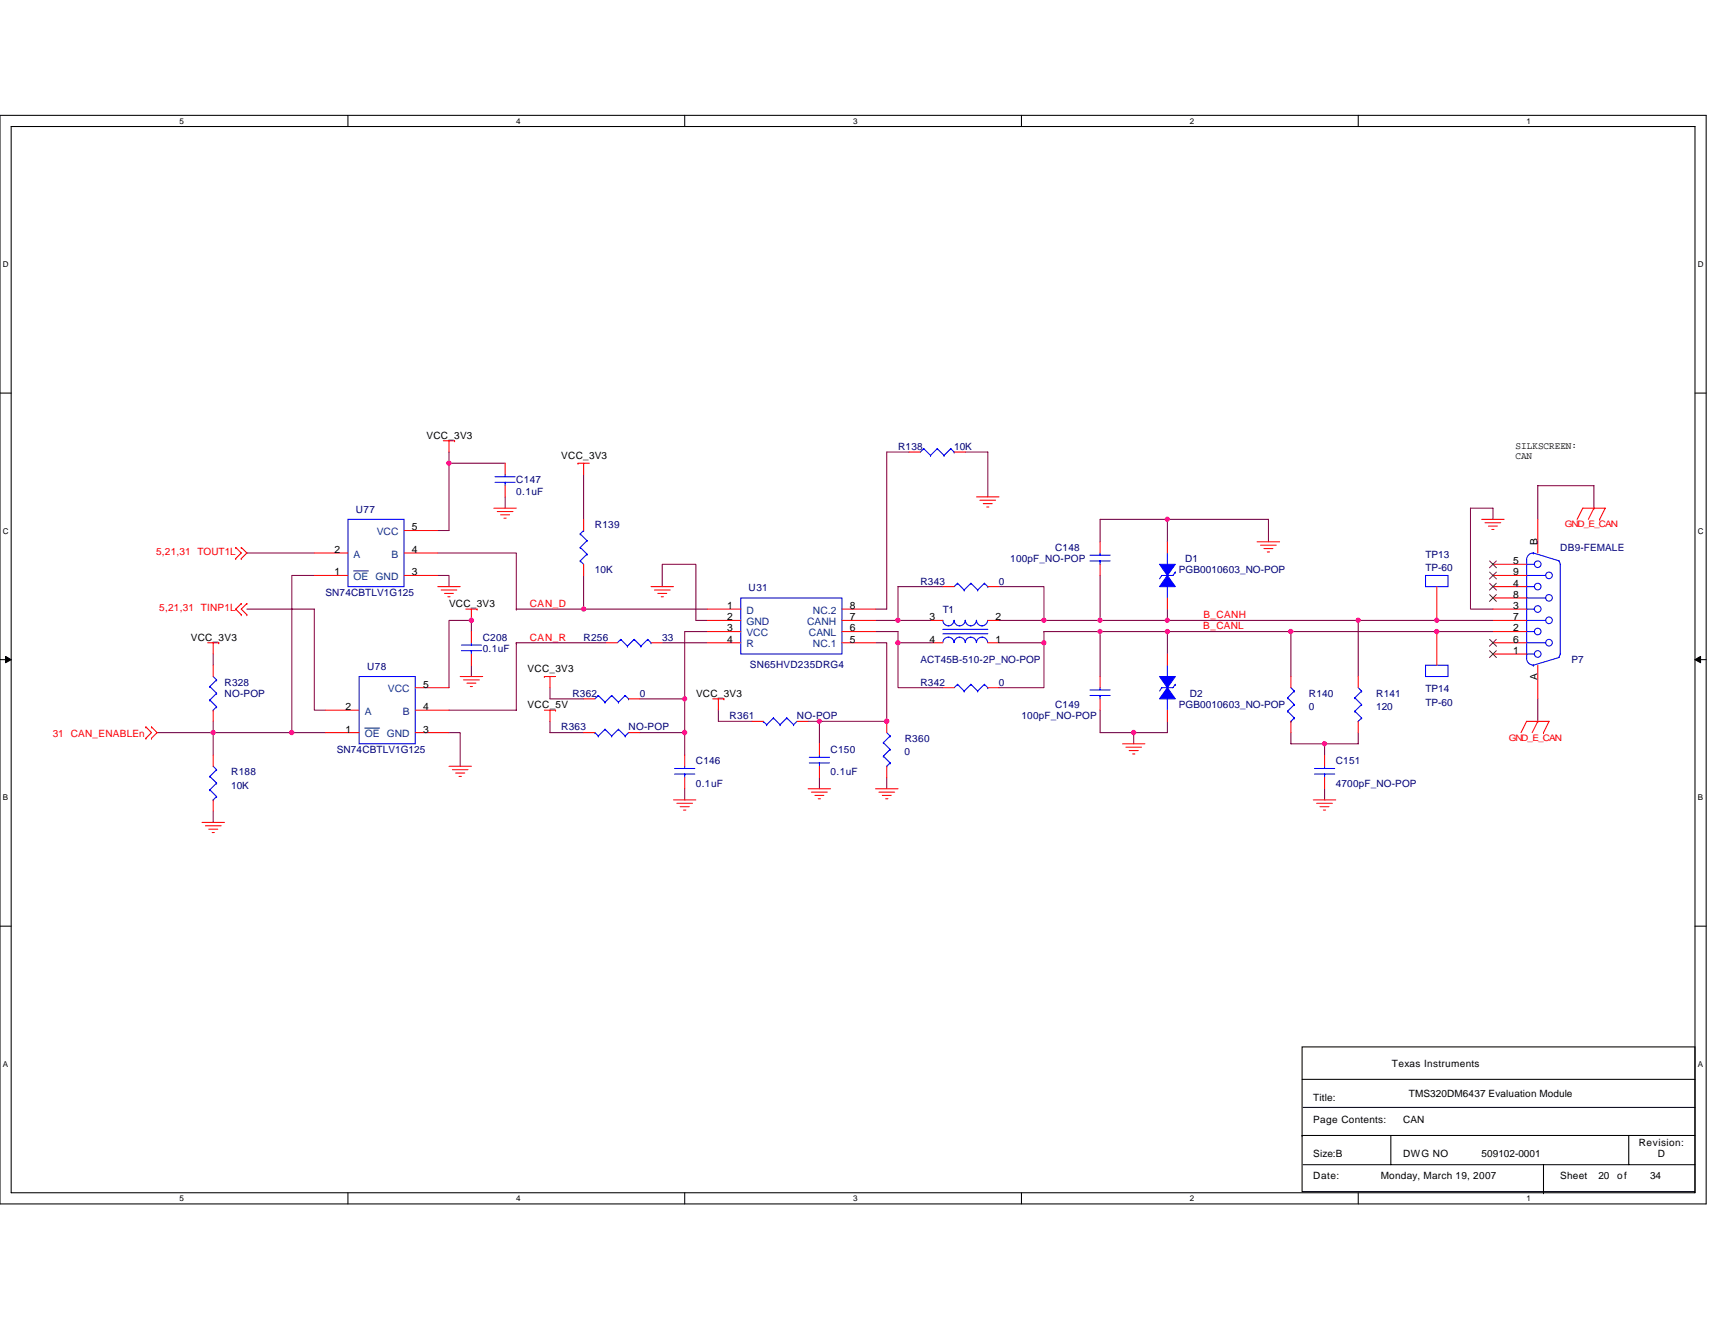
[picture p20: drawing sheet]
<svg xmlns="http://www.w3.org/2000/svg" width="279mm" height="216mm" viewBox="0 0 279 216" stroke-linecap="round" stroke-linejoin="round" font-family="sans-serif">
<defs><g id="words">
<g font-size="1.7" fill="#004080">
<text x="61.4" y="87.2">VCC</text>
<text x="57.6" y="90.8">A</text>
<text x="57.6" y="94.5">OE</text>
<text x="61.2" y="94.5">GND</text>
<text x="63.8" y="90.8">B</text>
<text x="121.6" y="100">D</text>
<text x="121.6" y="101.8">GND</text>
<text x="131.5" y="101.8">CANH</text>
<text x="132.4" y="100">NC.2</text>
<text x="121.6" y="103.7">VCC</text>
<text x="121.6" y="105.5">R</text>
<text x="131.8" y="103.7">CANL</text>
<text x="132.4" y="105.5">NC.1</text>
<text x="63.2" y="112.8">VCC</text>
<text x="59.4" y="116.5">A</text>
<text x="65.6" y="116.5">B</text>
<text x="59.4" y="120.1">OE</text>
<text x="63" y="120.1">GND</text>
</g>
<g font-size="1.7">
<text x="67.1" y="86.4">5</text>
<text x="250.5" y="88.8" transform="rotate(-90 250.5 88.8)">B</text>
<text x="54.5" y="90.1">2</text>
<text x="54.5" y="93.7">1</text>
<text x="67.1" y="90.1">4</text>
<text x="67.1" y="93.7">3</text>
<text x="246.5" y="91.9">5</text>
<text x="246.5" y="93.7">9</text>
<text x="246.5" y="95.6">4</text>
<text x="118.5" y="99.2">1</text>
<text x="118.5" y="101.1">2</text>
<text x="138.4" y="99.2">8</text>
<text x="138.4" y="101.1">7</text>
<text x="151.4" y="101.1">3</text>
<text x="162.2" y="101.1">2</text>
<text x="246.5" y="97.4">8</text>
<text x="246.5" y="99.2">3</text>
<text x="246.5" y="101.1">7</text>
<text x="118.5" y="102.9">3</text>
<text x="118.5" y="104.7">4</text>
<text x="138.4" y="104.7">5</text>
<text x="138.4" y="102.9">6</text>
<text x="151.4" y="104.7">4</text>
<text x="162.2" y="104.7">1</text>
<text x="246.5" y="102.9">2</text>
<text x="246.5" y="104.7">6</text>
<text x="246.5" y="106.6">1</text>
<text x="68.9" y="112">5</text>
<text x="250.5" y="110.8" transform="rotate(-90 250.5 110.8)">A</text>
<text x="56.3" y="115.7">2</text>
<text x="56.3" y="119.4">1</text>
<text x="68.9" y="115.7">4</text>
<text x="68.9" y="119.4">3</text>
</g>
<g font-size="1.6">
<text x="69.5" y="71.5">VCC_3V3</text>
<text x="91.4" y="74.8">VCC_3V3</text>
<text x="246.9" y="73.1">SILKSCREEN:</text>
<text x="246.9" y="74.8">CAN</text>
<text x="73.2" y="98.9">VCC_3V3</text>
<text x="31.1" y="104.4">VCC_3V3</text>
<text x="86" y="109.5">VCC_3V3</text>
<text x="113.4" y="113.5">VCC_3V3</text>
<text x="85.9" y="115.4">VCC_5V</text>
<text x="226.8" y="173.9">Texas Instruments</text>
<text x="214" y="179.4">Title:</text>
<text x="229.5" y="178.8">TMS320DM6437 Evaluation Module</text>
<text x="214" y="183">Page Contents:</text>
<text x="228.6" y="183">CAN</text>
<text x="214" y="188.5">Size:B</text>
<text x="228.6" y="188.5">DWG NO</text>
<text x="241.4" y="188.5">509102-0001</text>
<text x="267" y="186.7">Revision:</text>
<text x="270.1" y="188.5">D</text>
<text x="214" y="192.2">Date:</text>
<text x="224.9" y="192.2">Monday, March 19, 2007</text>
<text x="254.2" y="192.2">Sheet</text>
<text x="260.4" y="192.2">20</text>
<text x="263.5" y="192.2">of</text>
<text x="268.8" y="192.2">34</text>
</g>
<g font-size="1.6" fill="#000080">
<text x="146.3" y="73.3">R138</text>
<text x="155.4" y="73.3">10K</text>
<text x="58" y="83.5">U77</text>
<text x="84.1" y="78.8">C147</text>
<text x="84.1" y="80.6">0.1uF</text>
<text x="96.9" y="86.1">R139</text>
<text x="171.9" y="89.8">C148</text>
<text x="254.2" y="89.8">DB9-FEMALE</text>
<text x="96.9" y="93.4">10K</text>
<text x="149.9" y="95.2">R343</text>
<text x="162.7" y="95.2">0</text>
<text x="164.6" y="91.6">100pF_NO-POP</text>
<text x="192" y="93.4">PGB0010603_NO-POP</text>
<text x="193.1" y="91.6">D1</text>
<text x="232.2" y="90.9">TP13</text>
<text x="232.2" y="93">TP-60</text>
<text x="53" y="97.1">SN74CBTLV1G125</text>
<text x="122" y="96.4">U31</text>
<text x="153.6" y="99.8">T1</text>
<text x="78.6" y="104.4">C208</text>
<text x="78.6" y="106.2">0.1uF</text>
<text x="95.1" y="104.4">R256</text>
<text x="107.9" y="104.4">33</text>
<text x="36.6" y="111.7">R328</text>
<text x="36.6" y="113.5">NO-POP</text>
<text x="59.8" y="109.2">U78</text>
<text x="93.3" y="113.5">R362</text>
<text x="104.2" y="113.5">0</text>
<text x="122.2" y="108.8">SN65HVD235DRG4</text>
<text x="149.9" y="108.1">ACT45B-510-2P_NO-POP</text>
<text x="149.9" y="111.7">R342</text>
<text x="162.7" y="111.7">0</text>
<text x="193.8" y="113.5">D2</text>
<text x="213.2" y="113.5">R140</text>
<text x="224.2" y="113.5">R141</text>
<text x="232.2" y="112.8">TP14</text>
<text x="256" y="108.1">P7</text>
<text x="91.4" y="119">R363</text>
<text x="102.4" y="119">NO-POP</text>
<text x="118.9" y="117.2">R361</text>
<text x="129.8" y="117.2">NO-POP</text>
<text x="166.4" y="117.2">100pF_NO-POP</text>
<text x="171.9" y="115.4">C149</text>
<text x="192" y="115.4">PGB0010603_NO-POP</text>
<text x="213.2" y="115.7">0</text>
<text x="224.2" y="115.7">120</text>
<text x="232.2" y="115">TP-60</text>
<text x="54.9" y="122.7">SN74CBTLV1G125</text>
<text x="113.4" y="124.5">C146</text>
<text x="135.3" y="122.7">C150</text>
<text x="147.4" y="123">0</text>
<text x="147.4" y="120.9">R360</text>
<text x="217.6" y="124.5">C151</text>
<text x="37.7" y="128.5">10K</text>
<text x="37.7" y="126.3">R188</text>
<text x="113.4" y="128.2">0.1uF</text>
<text x="135.3" y="126.3">0.1uF</text>
<text x="217.6" y="128.2">4700pF_NO-POP</text>
</g>
<g font-size="1.6" fill="#f00">
<text x="25.4" y="90.5">5,21,31 TOUT1L</text>
<text x="26" y="99.6">5,21,31 TINP1L</text>
<text x="86.3" y="98.9">CAN_D</text>
<text x="196.1" y="100.7">B_CANH</text>
<text x="86.3" y="104.4">CAN_R</text>
<text x="196" y="102.6">B_CANL</text>
<text x="8.6" y="120.1">31 CAN_ENABLEn</text>
</g>
<g font-size="1.5" fill="#f00">
<text x="254.9" y="85.9">GND_E_CAN</text>
<text x="245.8" y="120.7">GND_E_CAN</text>
</g>
<g font-size="1.3">
<text x="29.3" y="20.2">5</text>
<text x="84.1" y="20.2">4</text>
<text x="139" y="20.2">3</text>
<text x="193.8" y="20.2">2</text>
<text x="248.7" y="20.2">1</text>
<text x=".5" y="43.5">D</text>
<text x="276.6" y="43.5">D</text>
<text x=".5" y="87">C</text>
<text x="276.6" y="87">C</text>
<text x=".5" y="130.4">B</text>
<text x="276.6" y="130.4">B</text>
<text x=".5" y="173.8">A</text>
<text x="276.6" y="173.8">A</text>
<text x="29.3" y="195.7">5</text>
<text x="84.1" y="195.7">4</text>
<text x="139" y="195.7">3</text>
<text x="193.8" y="195.7">2</text>
<text x="248.7" y="195.7">1</text>
</g>
</g></defs>
<path d="M0 18.8h278v177.4h-278zM1.8 20.6h274.3v173.8h-274.3z" fill="none" stroke="#000" stroke-width=".17"/>
<g fill="#fff">
<path d="M29.3 19h.7v1.4h-.7z"/>
<path d="M29.3 194.5h.7v1.5h-.7z"/>
</g>
<path d="M56.7 18.8v1.8M56.7 194.4v1.8" fill="none" stroke="#000" stroke-width=".17"/>
<g fill="#fff">
<path d="M84.1 19h.7v1.4h-.7z"/>
<path d="M84.1 194.5h.7v1.5h-.7z"/>
</g>
<path d="M111.5 18.8v1.8M111.5 194.4v1.8" fill="none" stroke="#000" stroke-width=".17"/>
<g fill="#fff">
<path d="M139 19h.7v1.4h-.7z"/>
<path d="M139 194.5h.7v1.5h-.7z"/>
</g>
<path d="M166.4 18.8v1.8M166.4 194.4v1.8" fill="none" stroke="#000" stroke-width=".17"/>
<g fill="#fff">
<path d="M193.8 19h.8v1.4h-.8z"/>
<path d="M193.8 194.5h.8v1.5h-.8z"/>
</g>
<path d="M221.3 18.8v1.8M221.3 194.4v1.8" fill="none" stroke="#000" stroke-width=".17"/>
<g fill="#fff">
<path d="M248.7 19h.7v1.4h-.7z"/>
<path d="M248.7 194.5h.7v1.5h-.7z"/>
<path d="M.5 42.3h.9v1.5h-.9z"/>
<path d="M276.6 42.3h1v1.5h-1z"/>
<path d="M.5 85.8h.9v1.4h-.9z"/>
<path d="M276.6 85.8h1v1.4h-1z"/>
</g>
<path d="M0 64.1h1.8M276.1 64.1h1.9" fill="none" stroke="#000" stroke-width=".17"/>
<g fill="#fff">
<path d="M.5 129.2h.8v1.5h-.8z"/>
<path d="M276.6 129.2h.9v1.5h-.9z"/>
</g>
<path d="M0 107.5h1.8M276.1 107.5h1.9" fill="none" stroke="#000" stroke-width=".17"/>
<path d="M.9 107l.9 .5-.9 .5zM276.1 107.5l1-.5v1z" fill="#000" stroke="#000" stroke-width=".16"/>
<g fill="#fff">
<path d="M.5 172.6h.8v1.5h-.8z"/>
<path d="M276.6 172.6h.9v1.5h-.9z"/>
</g>
<path d="M0 150.9h1.8M276.1 150.9h1.9M212.1 170.6h64v23.6h-64zM212.1 175.9h64M212.1 185h.1M212.1 185h64M212.3 189.8h63.8M212.3 180.4h63.8M226.6 185v4.8M251.5 194.4h.1M251.5 189.8v4.6M265.3 185v4.8" fill="none" stroke="#000" stroke-width=".17"/>
<g fill="none" stroke="#800040" stroke-width=".17">
<path d="M73.2 73.7v12.7h-1.9M73.2 75.5h9.1M95.1 77.3v7.3M148.1 73.7h-3.6v25.6h-1.9M157.3 73.7h3.6v7.3M40.2 99.3h11v16.4h1.8M40.2 90.1h11M51.2 93.8h-3.7v25.6M71.3 93.8h1.9v1.8M71.3 90.1h12.8v9.2M82.3 81v1.8M84.1 99.3h.1"/>
<path d="M84.1 99.3h11M95.1 99.3h20.1M95.1 93.8v5.5M107.9 95.6v-3.7h5.5v9.2h1.8M153.6 95.6h-7.3v5.5M162.8 95.6h7.3v5.5M179.2 93.8v7.3M190.2 84.6v3.7M190.2 99.3v1.8M190.2 84.6h-11v3.7M190.2 84.6h16.5v3.7M243.2 84.6v-1.8h-3.6v16.5h3.6"/>
<path d="M259.7 82.8v-3.7h-9.2v5.5M25.6 119.4h9.1M34.7 106.6v1.8M34.7 117.5v1.9M34.7 119.4v3.6M34.7 119.4h12.8M47.5 119.4h5.5M73.2 119.4h1.8v5.5M76.8 102.9v-1.8h-3.6v11M76.8 108.4v1.8M84.1 104.7v11h-10.9M84.1 104.7h.1"/>
<path d="M84.1 104.7h14.6M89.6 112.1v1.8h5.5M89.6 117.5v1.9h5.5M104.2 113.9h7.3v5.5h-7.3M107.9 104.7h7.3M111.5 119.4v3.6M115.2 102.9h-3.7v11M117 115.7v1.8h5.5M131.7 117.5h1.8M133.5 117.5v3.7M142.6 102.9h3.7v1.8M142.6 104.7h1.9v12.8h-11"/>
<path d="M142.6 101.1h3.7M146.3 101.1h5.5M146.3 104.7v7.4h7.3M146.3 104.7h.1M146.3 104.7h5.5M162.8 101.1h7.3M162.8 104.7h7.3M170.1 101.1h9.1M170.1 104.7v7.4h-7.3M179.2 115.7v3.7h5.5M179.2 102.9v7.3M179.2 101.1h11"/>
<path d="M179.2 102.9h-9.1v1.8M179.2 102.9h11M184.7 119.4v1.8M190.2 102.9v3.7M190.2 102.9h.1M190.2 117.5v1.9h-5.5M190.2 101.1h.1M190.2 102.9h20.1M190.2 101.1h31.1M210.3 102.9v7.3M210.3 119.4v1.8h5.5M210.3 102.9h32.9"/>
<path d="M221.3 101.1h21.9M221.3 119.4v1.8h-5.5M221.3 101.1v9.1M250.5 113.9v3.6M34.7 132.2v1.8M111.5 128.5v1.8M133.5 126.7v1.8M144.5 126.7v1.8M215.8 121.2v1.8M215.8 128.5v1.8"/>
</g>
<g fill="none" stroke="#f00" stroke-width=".17">
<path d="M72.2 71.8h1.9M73.2 71.8v1.9M74.1 71.8h.1M82.3 75.5v1.8M82.3 79.1v1.9M94.2 75.5h.1M94.2 75.5h1.8M95.1 75.5v1.8M148.1 73.7h1.8M155.4 73.7h1.9M38.4 89.2h.1M38.4 91h.1"/>
<path d="M38.4 89.2l.9 .9-.9 .9M39.3 89.2h.1M39.3 91h.1M39.3 98.3h.1M39.3 89.2l.9 .9-.9 .9M39.3 98.3l-.9 1 .9 .9M40.2 98.3h.1M40.2 98.3l-.9 1 .9 .9M51.2 90.1h5.5M51.2 93.8h5.5M65.8 90.1h5.5M65.8 86.4h5.5"/>
<path d="M65.8 93.8h5.5M71.3 95.6h3.7M71.9 96.1h2.5M72.4 96.7h1.5M73 97.2h.3M75.9 99.3h1.8M76.8 99.3v1.8M77.7 99.3h.1M80.5 82.8h3.6M81 83.4h2.6M81.6 83.9h1.4M82.1 84.4h.4"/>
<path d="M95.1 84.6v1.8M95.1 91.9v1.9M106.1 95.6h3.6M106.6 96.1h2.6M107.2 96.7h1.4M107.7 97.2h.4M115.2 99.3h5.5M137.2 99.3h5.4M153.6 95.6h1.8M159.1 81h3.7M159.6 81.5h2.6M160.2 82.1h1.4"/>
<path d="M160.7 82.6h.4M160.9 95.6h1.9M179.2 88.3v1.8M179.2 91.9v1.9M190.2 88.3v1.8M190.2 97.4v1.9M204.8 88.3h3.7M205.4 88.8h2.5M205.9 89.4h1.5M206.5 89.9h.3M234.1 95.6v5.5M241.4 84.6h3.6"/>
<path d="M241.9 85.2h2.6M242.5 85.7h1.4M243 86.3h.4M243.2 99.3h5.5M243.2 93.8h5.5M243.2 91.9h5.5M243.2 95.6h5.5M243.2 97.4h5.5M250.5 84.6v5.5M256.9 84.6l1-1.8h3.6l-.9 1.8M259.7 82.8h.1M259.7 82.8l-.9 1.8"/>
<path d="M260.6 84.6h.1M23.8 118.4h.1M23.8 118.4l.9 1-.9 .9M24.7 118.4h.1M24.7 118.4l.9 1-.9 .9M33.8 104.7h1.8M34.7 104.7v1.9M34.7 108.4v1.8M34.7 115.7v1.8M35.6 104.7h.1M39.3 100.2h.1M40.2 100.2h.1"/>
<path d="M53 115.7h5.5M53 119.4h5.5M67.6 115.7h5.6M67.6 112.1h5.6M67.6 119.4h5.6M75 110.2h3.6M75.5 110.8h2.6M76.1 111.3h1.4M76.6 111.9h.4M76.8 102.9v1.8M76.8 106.6v1.8M88.7 110.2h.1"/>
<path d="M88.7 115.7h1.8M88.7 110.2h1.8M89.6 115.7v1.8M89.6 110.2v1.9M90.5 115.7h.1M95.1 113.9h1.8M95.1 119.4h1.8M98.7 104.7h1.9M102.4 113.9h1.8M102.4 119.4h1.8M106.1 104.7h1.8M115.2 104.7h5.5"/>
<path d="M115.2 101.1h5.5M115.2 102.9h5.5M116.1 113.9h1.8M117 113.9v1.8M117.9 113.9h.1M122.5 117.5h1.9M129.8 117.5h1.9M137.2 104.7h5.4M137.2 101.1h5.4M137.2 102.9h5.4M144.5 117.5v1.9M151.8 104.7h1.8"/>
<path d="M151.8 101.1h1.8M153.6 112.1h1.8M160.9 104.7h1.9M160.9 101.1h1.9M160.9 112.1h1.9M179.2 110.2v1.9M179.2 113.9v1.8M190.2 106.6v1.8M190.2 115.7v1.8M210.3 110.2v1.9M210.3 117.5v1.9M221.3 110.2v1.9"/>
<path d="M221.3 117.5v1.9M234.1 102.9v5.5M243.2 104.7h5.5M243.2 101.1h5.5M243.2 102.9h5.5M243.2 106.6h5.5M247.8 119.4l.9-1.9h3.7l-.9 1.9M250.5 117.5h.1M250.5 117.5l-.9 1.9M250.5 108.4v5.5M251.5 119.4h.1M23.8 120.3h.1"/>
<path d="M24.7 120.3h.1M32.9 134h3.7M33.5 134.6h2.5M34 135.1h1.5M34.6 135.7h.3M34.7 123v1.9M34.7 130.3v1.9M73.2 124.9h3.6M73.7 125.4h2.5M74.2 126h1.5M74.8 126.5h.4M109.7 130.3h3.7"/>
<path d="M110.3 130.9h2.5M110.8 131.4h1.5M111.4 132h.3M111.5 123v1.9M111.5 126.7v1.8M131.7 128.5h3.6M132.2 129.1h2.6M132.8 129.6h1.4M133.3 130.2h.4M133.5 121.2v1.8M133.5 124.9v1.8M142.6 128.5h3.7"/>
<path d="M143.2 129.1h2.6M143.7 129.6h1.5M144.3 130.2h.4M144.5 124.9v1.8M182.9 121.2h3.6M183.4 121.8h2.6M184 122.3h1.4M184.5 122.9h.4M214 130.3h3.6M214.5 130.9h2.6M215.1 131.4h1.4M215.6 132h.4"/>
<path d="M215.8 123v1.9M215.8 126.7v1.8"/>
</g>
<g fill="none" stroke="#00f" stroke-width=".17">
<path d="M80.6 78.6h3.3M80.6 77.7h3.3M82.3 77.3v.4M82.3 78.6h.1M82.3 78.6v.5M150.5 73.1h.1M150.5 73.1l-.6 .6M150.5 73.1l1.1 1.1M151.6 74.2h.1M152.7 73.1h.1M152.7 73.1l-1.1 1.1M152.7 73.1l1.1 1.1"/>
<path d="M153.8 74.2h.1M154.9 73.1h.1M154.9 73.1l-1.1 1.1M154.9 73.1l.5 .6M155.4 73.7h.1M56.7 84.6h9.1v11h-9.1zM94.5 91.4h.1M94.5 89.2h.1M94.5 87h.1M94.5 91.4l.6 .5M94.5 89.2l1.1 1.1M94.5 87l1.1 1.1"/>
<path d="M95.1 86.4h.1M95.1 86.4l-.6 .6M95.6 90.3h.1M95.6 88.1h.1M95.6 90.3l-1.1 1.1M95.6 88.1l-1.1 1.1M120.7 97.4h16.5v9.2h-16.5zM156 95h.1M156 95l-.6 .6M156 95l1.1 1.1M157.1 96.1h.1M158.2 95h.1"/>
<path d="M158.2 95l-1.1 1.1M158.2 95l1.1 1.1M159.3 96.1h.1M160.4 95h.1M160.4 95l-1.1 1.1M160.4 95l.5 .6M160.9 95.6h.1M177.6 91.4h3.3M177.6 90.5h3.3M179.2 90.1v.4M179.2 91.4h.1M179.2 91.4v.5"/>
<path d="M190.2 95.6v1.8M190.2 90.1v1.8M191.5 93.2l-.4 .6h-1.8l-.4 .5M191.5 93.2h.1M232.2 93.8h3.7v1.8h-3.7zM248.7 91.9h1.3M248.7 93.8h3.1M248.7 95.6h1.3M248.7 97.4h3.1M248.7 99.3h1.3M249.8 90.1a1.08 1.08 0 0 0-1.1 1.1v16.1a1.08 1.08 0 0 0 1.1 1.1M249.8 90.1h.1"/>
<path d="M249.8 90.1l4.2 1.3M254 91.4l.2 .5M254.2 91.9v14.7M34.2 111.9h.1M34.2 114.1h.1M34.2 111.9l1.1 1.1M34.2 114.1l1.1 1.1M34.7 115.7h.1M34.7 110.2l.6 .6M35.3 110.8h.1M35.3 113h.1M35.3 115.2h.1"/>
<path d="M35.3 110.8l-1.1 1.1M35.3 113l-1.1 1.1M35.3 115.2l-.6 .5M58.5 110.2h9.1v11h-9.1zM75.2 106h3.2M75.2 105.1h3.2M76.8 104.7v.4M76.8 106h.1M76.8 106v.6M96.9 119.4h.1M96.9 119.4l.6 .5M97.5 113.3h.1"/>
<path d="M97.5 119.9h.1M97.5 113.3l-.6 .6M97.5 113.3l1.1 1.1M98.6 114.4h.1M98.6 118.8h.1M98.6 118.8l1.1 1.1M98.6 118.8l-1.1 1.1M99.7 113.3h.1M99.7 119.9h.1M99.7 113.3l-1.1 1.1M99.7 113.3l1.1 1.1M100.8 114.4h.1"/>
<path d="M100.8 118.8h.1M100.8 118.8l1.1 1.1M100.8 118.8l-1.1 1.1M101.1 104.2h.1M101.1 104.2l-.5 .5M101.1 104.2l1.1 1.1M101.9 113.3h.1M101.9 119.9h.1M101.9 113.3l-1.1 1.1M101.9 113.3l.5 .6M102.2 105.3h.1M102.4 113.9h.1"/>
<path d="M102.4 119.4l-.5 .5M103.3 104.2h.1M103.3 104.2l-1.1 1.1M103.3 104.2l1.1 1.1M104.4 105.3h.1M105.5 104.2h.1M105.5 104.2l-1.1 1.1M105.5 104.2l.6 .5M106.1 104.7h.1M124.4 117.5h.1M124.4 117.5l.5 .6M124.9 118.1h.1"/>
<path d="M126 117h.1M126 117l1.1 1.1M126 117l-1.1 1.1M127.1 118.1h.1M128.2 117h.1M128.2 117l1.1 1.1M128.2 117l-1.1 1.1M129.3 118.1h.1M129.8 117.5l-.5 .6M144.5 119.4l.5 .5M145 119.9h.1M145 119.9l-1.1 1.1"/>
<path d="M153.6 103.3h7.3M153.6 102.6h7.3M153.6 104.7a.91 .91 0 0 1 .9-.9 .91 .91 0 0 1 .9 .9M153.6 101.1a.91 .91 0 0 0 .9 .9 .91 .91 0 0 0 .9-.9M155.4 104.7a.9 .9 0 0 1 .9-.9 .9 .9 0 0 1 .9 .9 .91 .91 0 0 1 1-.9 .91 .91 0 0 1 .9 .9 .92 .92 0 0 1 .9-.9 .92 .92 0 0 1 .9 .9M155.4 101.1a.9 .9 0 0 0 .9 .9 .9 .9 0 0 0 .9-.9 .91 .91 0 0 0 1 .9 .91 .91 0 0 0 .9-.9 .92 .92 0 0 0 .9 .9 .92 .92 0 0 0 .9-.9M156 111.5h.1M156 111.5l-.6 .6M156 111.5l1.1 1.1M157.1 112.6h.1M158.2 111.5h.1M158.2 111.5l-1.1 1.1"/>
<path d="M158.2 111.5l1.1 1.1M159.3 112.6h.1M160.4 111.5h.1M160.4 111.5l-1.1 1.1M160.4 111.5l.5 .6M160.9 112.1h.1M177.6 113.3h3.3M177.6 112.4h3.3M179.2 112.1v.3M179.2 113.3h.1M179.2 113.3v.6M190.2 113.9v1.8"/>
<path d="M190.2 108.4v1.8M191.5 111.5l-.4 .6h-1.8l-.4 .5M191.5 111.5h.1M209.8 113.7h.1M209.8 115.9h.1M209.8 113.7l1.1 1.1M209.8 115.9l1.1 1.1M210.3 117.5h.1M210.3 112.1l.6 .5M210.9 112.6h.1M210.9 114.8h.1M210.9 117h.1"/>
<path d="M210.9 112.6l-1.1 1.1M210.9 114.8l-1.1 1.1M210.9 117l-.6 .5M220.7 113.7h.1M220.7 115.9h.1M220.7 113.7l1.1 1.1M220.7 115.9l1.1 1.1M221.3 117.5h.1M221.3 112.1l.5 .5M221.8 112.6h.1M221.8 114.8h.1M221.8 117h.1"/>
<path d="M221.8 112.6l-1.1 1.1M221.8 114.8l-1.1 1.1M221.8 117l-.5 .5M232.2 108.4h3.7v1.8h-3.7zM248.7 101.1h3.1M248.7 102.9h1.3M248.7 104.7h3.1M248.7 106.6h1.3M249.8 108.4h.1M254 107.1l-4.2 1.3M254.2 106.6l-.2 .5M34.2 126.5h.1"/>
<path d="M34.2 128.7h.1M34.2 126.5l1.1 1.1M34.2 128.7l1.1 1.1M34.7 130.3h.1M34.7 124.9l.6 .5M35.3 125.4h.1M35.3 127.6h.1M35.3 129.8h.1M35.3 125.4l-1.1 1.1M35.3 127.6l-1.1 1.1M35.3 129.8l-.6 .5M109.9 126.1h3.3"/>
<path d="M109.9 125.2h3.3M111.5 124.9v.3M111.5 126.1h.1M111.5 126.1v.6M131.8 124.3h3.3M131.8 123.4h3.3M133.5 123v.4M133.5 124.3h.1M133.5 124.3v.6M143.9 121h.1M143.9 123.2h.1M143.9 121l1.1 1.1"/>
<path d="M143.9 123.2l1.1 1.1M144.5 124.9h.1M145 122.1h.1M145 124.3h.1M145 122.1l-1.1 1.1M145 124.3l-.5 .6M214.1 126.1h3.3M214.1 125.2h3.3M215.8 124.9v.3M215.8 126.1h.1M215.8 126.1v.6"/>
<circle cx="250.5" cy="91.9" r=".54"/>
<circle cx="250.5" cy="95.6" r=".54"/>
<circle cx="250.5" cy="99.2" r=".54"/>
<circle cx="252.4" cy="97.4" r=".54"/>
<circle cx="252.4" cy="93.8" r=".54"/>
<circle cx="250.5" cy="102.9" r=".54"/>
<circle cx="250.5" cy="106.6" r=".54"/>
<circle cx="252.4" cy="104.7" r=".54"/>
<circle cx="252.4" cy="101.1" r=".54"/>
</g>
<path d="M57.6 93h2.4M59.4 118.6h2.4" fill="none" stroke="#004080" stroke-width=".16"/>
<g fill="#00f" stroke="#00f" stroke-width=".17">
<path d="M190.2 112.1l1.3 1.8h-2.6z" fill-rule="evenodd"/>
<path d="M188.9 110.2h2.6l-1.3 1.9z" fill-rule="evenodd"/>
<path d="M190.2 93.8l1.3 1.8h-2.6z" fill-rule="evenodd"/>
<path d="M188.9 91.9h2.6l-1.3 1.9z" fill-rule="evenodd"/>
</g>
<path d="M242.7 91.4l1.1 1.1M242.7 93.2l1.1 1.1M242.7 95l1.1 1.2M242.7 96.9l1.1 1.1M243.8 91.4l-1.1 1.1M243.8 93.2l-1.1 1.1M243.8 95l-1.1 1.2M243.8 96.9l-1.1 1.1M242.7 104.2l1.1 1.1M242.7 106l1.1 1.1M243.8 104.2l-1.1 1.1M243.8 106l-1.1 1.1" fill="none" stroke="#804000" stroke-width=".16"/>
<g fill="#f0f" stroke="#f0f" stroke-width=".17">
<circle cx="210.3" cy="102.9" r=".36"/>
<circle cx="190.2" cy="102.9" r=".35"/>
<circle cx="221.3" cy="101.1" r=".36"/>
<circle cx="184.7" cy="119.4" r=".36"/>
<circle cx="95.1" cy="99.2" r=".36"/>
<circle cx="73.1" cy="75.5" r=".36"/>
<circle cx="179.2" cy="101.1" r=".36"/>
<circle cx="215.8" cy="121.2" r=".35"/>
<circle cx="111.5" cy="119.4" r=".36"/>
<circle cx="190.2" cy="101.1" r=".36"/>
<circle cx="144.4" cy="117.5" r=".35"/>
<circle cx="133.5" cy="117.5" r=".35"/>
<circle cx="190.2" cy="84.6" r=".35"/>
<circle cx="170.1" cy="101.1" r=".36"/>
<circle cx="170.1" cy="104.7" r=".36"/>
<circle cx="146.3" cy="104.7" r=".36"/>
<circle cx="146.3" cy="101.1" r=".36"/>
<circle cx="111.5" cy="113.9" r=".36"/>
<circle cx="234.1" cy="102.9" r=".35"/>
<circle cx="179.2" cy="102.9" r=".35"/>
<circle cx="47.5" cy="119.4" r=".36"/>
<circle cx="34.7" cy="119.4" r=".36"/>
<circle cx="76.8" cy="101.1" r=".36"/>
<circle cx="234.1" cy="101.1" r=".36"/>
</g>
<use href="#words"/>
</svg>
